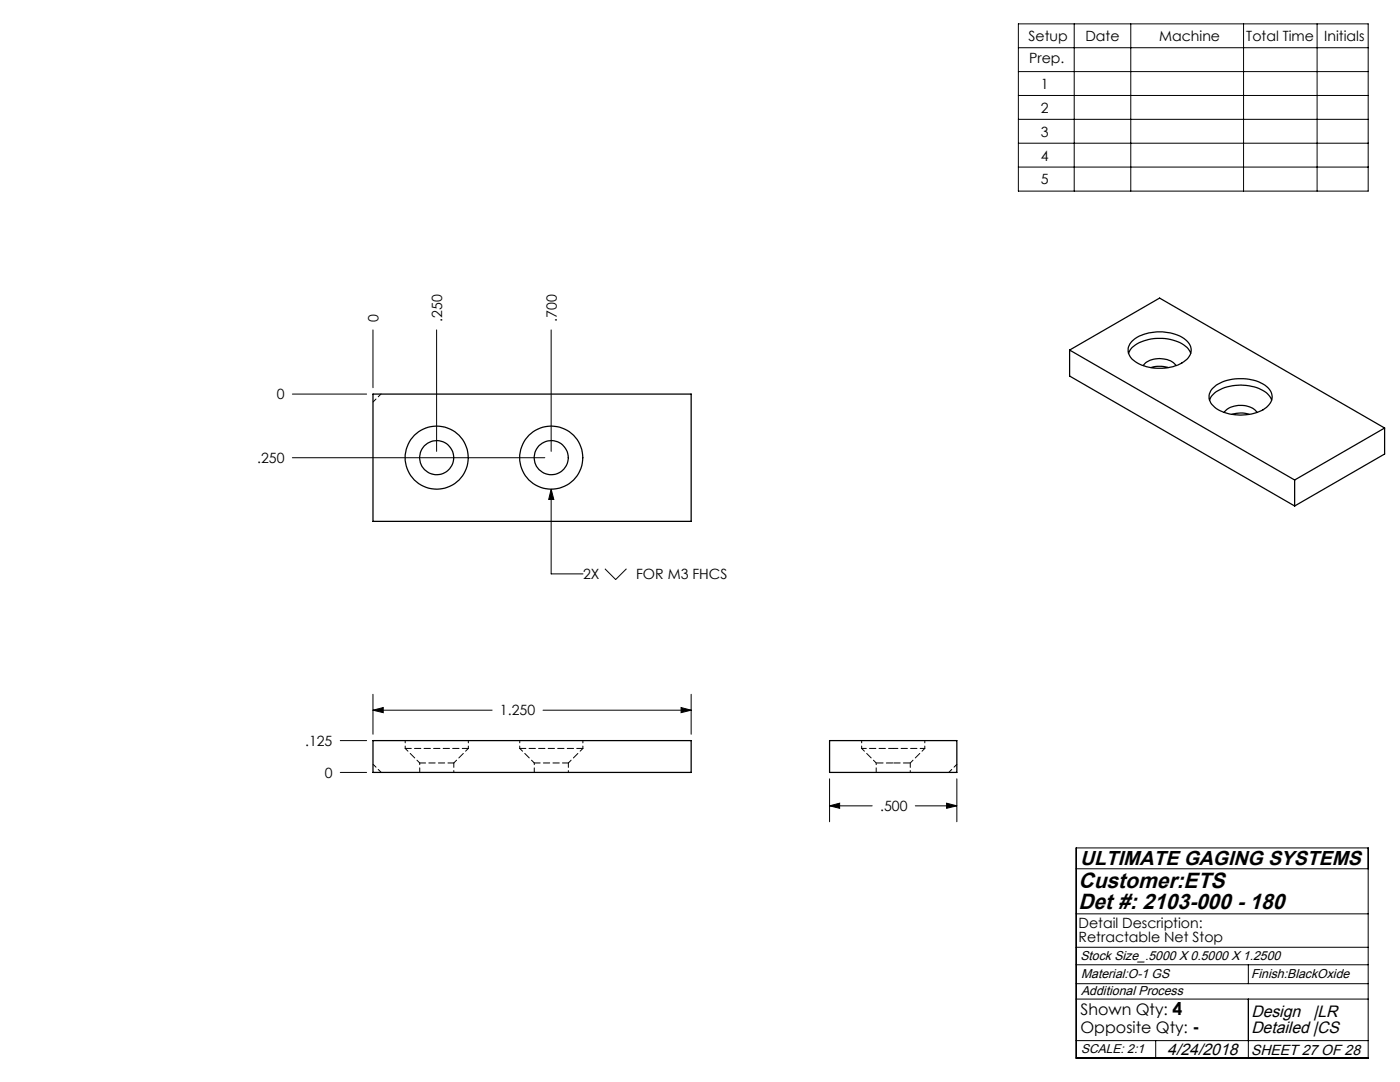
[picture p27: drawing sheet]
<svg xmlns="http://www.w3.org/2000/svg" width="279mm" height="216mm" viewBox="0 0 279 216" stroke-linecap="round" stroke-linejoin="round" font-family="sans-serif">
<defs><g id="words">
<g font-size="4.4">
<text x="215.2" y="177.1">Customer:ETS</text>
<text x="215.2" y="181.4">Det #: 2103-000 - 180</text>
</g>
<text font-size="4" x="215.5" y="172.6">ULTIMATE GAGING SYSTEMS</text>
<g font-size="3.3">
<text x="249.7" y="202.9">Design</text>
<text x="262.1" y="202.9">|LR</text>
<text x="249.7" y="206.1">Detailed |CS</text>
<text x="233" y="210.4">4/24/2018</text>
</g>
<g font-size="3.2">
<text x="215.6" y="202.6">Shown Qty: 4</text>
<text x="215.6" y="206.1">Opposite Qty: -</text>
</g>
<text font-size="2.9" x="249.7" y="210.4">SHEET 27 OF 28</text>
<g font-size="2.8">
<text x="205.3" y="8.1">Setup</text>
<text x="216.6" y="8.1">Date</text>
<text x="231.3" y="8.1">Machine</text>
<text x="248.7" y="8.1">Total Time</text>
<text x="264.3" y="8.1">Initials</text>
<text x="205.4" y="12.7">Prep.</text>
<text x="207.7" y="17.7">1</text>
<text x="207.7" y="22.5">2</text>
<text x="207.7" y="27.3">3</text>
<text x="207.7" y="32">4</text>
<text x="207.7" y="36.7">5</text>
<text x="75.5" y="64.2" transform="rotate(-90 75.5 64.2)">0</text>
<text x="88.2" y="64.2" transform="rotate(-90 88.2 64.2)">.250</text>
<text x="111.1" y="64.2" transform="rotate(-90 111.1 64.2)">.700</text>
<text x="55.2" y="79.7">0</text>
<text x="51.3" y="92.4">.250</text>
<text x="116.4" y="115.5">2X</text>
<text x="126.9" y="115.6">FOR M3 FHCS</text>
<text x="99.8" y="142.8">1.250</text>
<text x="60.9" y="148.8">.125</text>
<text x="64.8" y="155.2">0</text>
<text x="175.6" y="161.8">.500</text>
<text x="215.2" y="185.1">Detail Description:</text>
<text x="215.2" y="188">Retractable Net Stop</text>
</g>
<g font-size="2.6">
<text x="215.6" y="191.5">Stock Size_.5000 X 0.5000 X 1.2500</text>
<text x="215.8" y="195.2">Material:O-1 GS</text>
<text x="249.7" y="195.2">Finish:BlackOxide</text>
<text x="215.8" y="198.6">Additional Process</text>
</g>
<text font-size="2.5" x="215.8" y="210">SCALE: 2:1</text>
</g></defs>
<g fill="none" stroke="#000" stroke-width=".2">
<path d="M203.2 4.8h69.9v33.3h-69.9zM203.2 9.5h69.9M203.2 14.3h69.9M203.2 19.1h69.9M214.4 4.8v33.3M225.7 4.8v33.3M248.2 4.8v33.3M262.9 4.8v33.3M203.2 23.8h69.9M203.2 28.6h69.9M203.2 33.3h69.9M58.3 78.6h14.9"/>
<path d="M74.4 65.8v11.6M87.1 65.8v24.3M110 65.8v24.3M58.3 91.3h50.4M110 97.6l.5 2.1h-1zM110 97.6v16.9h6.3M120.7 113.5l2.2 2.1 2.1-2.1M74.4 138.5v8M137.9 138.5v8M67.9 154.1h5.3M67.9 147.8h5.3M74.4 141.7l2.1-.5v1z"/>
<path d="M74.4 141.7h23.8M108.4 141.7h29.5M135.9 141.2l2 .5-2 .5zM165.6 155.4v8.6M191 155.4v8.6M165.6 160.8l2-.5v1zM165.6 160.8h8.5M182.7 160.8h8.3M188.9 160.3l2.1 .5-2.1 .5zM214.8 169.2h58.3v41.9h-58.3zM214.8 173.4h58.3M214.8 196.3h58.3"/>
<path d="M214.8 192.5h58.3M214.8 189h58.3M214.8 199.4h58.3M214.8 182.4h58.3M249.1 192.5v3.8M249.1 199.4v11.7M214.8 207.6h58.3M230.6 207.6v3.5"/>
</g>
<path d="M135.9 141.2l2 .5-2 .5zM74.4 141.7l2.1-.5v1zM110 97.6l-.5 2.1h1zM165.6 160.8l2-.5v1zM188.9 160.3l2.1 .5-2.1 .5z" fill="#000"/>
<g fill="none" stroke="#000" stroke-width=".25">
<path d="M74.4 78.6h63.5v25.4h-63.5zM213.5 69.8v5.2l44.9 26M213.5 69.8l44.9 26M213.5 69.8l17.9-10.3 44.9 25.9M225.2 70.5a5.1 5.1 0 0 1 4.1-2.8 8.7 8.7 0 0 1 7.8 1.9l.5 .9M226 68.1a8.9 8.9 0 0 1 8.1-1.5 4.5 4.5 0 0 1 3.6 2.9 3.1 3.1 0 0 1-2.2 3.1 9.3 9.3 0 0 1-9.5-.9 2.44 2.44 0 0 1 0-3.6zM228.2 73a4.4 4.4 0 0 1 5.1-1.1l.9 .5 .5 .6M229.7 73.3a6.2 6.2 0 0 1 3.5 0M241.4 79.8a4.9 4.9 0 0 1 4-2.7 9 9 0 0 1 7.6 1.6l.8 1.1M241.9 77.6a8.4 8.4 0 0 1 7.8-1.8 4.9 4.9 0 0 1 4.1 2.8 3 3 0 0 1-2.2 3.4 9.8 9.8 0 0 1-9.2-.7 2.42 2.42 0 0 1-.5-3.7zM244.3 82.3a4.5 4.5 0 0 1 5.1-1.1l.9 .5 .6 .6M245.9 82.7a5.4 5.4 0 0 1 3.4 0"/>
<path d="M258.4 95.8v5.2M276.3 85.4l-17.9 10.4M276.3 85.4v5.2l-17.9 10.4M74.4 147.8h63.5v6.3h-63.5zM165.6 147.8h25.4v6.3h-25.4z"/>
<circle cx="87.2" cy="91.3" r="6.3"/>
<circle cx="87.2" cy="91.3" r="3.4"/>
<circle cx="110" cy="91.3" r="6.3"/>
<circle cx="110" cy="91.3" r="3.4"/>
</g>
<path d="M80.9 149.3h12.6M83.8 152.2h6.8M103.7 149.3h12.6M106.6 152.2h6.8" fill="none" stroke="#000" stroke-width=".2" stroke-dasharray="1.3 .6" stroke-dashoffset=".1"/>
<path d="M76.1 78.6l-1.6 1.6M74.5 152.5l1.6 1.6M80.9 149.3l2.9 2.9M90.6 152.2l2.9-2.9M103.7 149.3l2.9 2.9M113.4 152.2l2.9-2.9M172 149.3l2.9 2.9M181.7 152.2l2.9-2.9M189.4 154.1l1.6-1.6" fill="none" stroke="#000" stroke-width=".2" stroke-dasharray="1.3 .6" stroke-dashoffset=".5"/>
<path d="M80.9 147.8v1.5M93.5 149.3v-1.5M103.7 147.8v1.5M116.3 149.3v-1.5M172 147.8v1.5M184.6 149.3v-1.5" fill="none" stroke="#000" stroke-width=".2" stroke-dasharray="1.3 .6" stroke-dashoffset=".8"/>
<path d="M83.8 152.2v1.9M90.6 154.1v-1.9M106.6 152.2v1.9M113.4 154.1v-1.9M174.9 152.2v1.9M181.7 154.1v-1.9" fill="none" stroke="#000" stroke-width=".2" stroke-dasharray="1.3 .6" stroke-dashoffset=".9"/>
<path d="M172 149.3h6.3M178.3 149.3h6.3" fill="none" stroke="#000" stroke-width=".2" stroke-dasharray="1.3 .6" stroke-dashoffset=".3"/>
<path d="M174.9 152.2h3.4M178.3 152.2h3.4" fill="none" stroke="#000" stroke-width=".2" stroke-dasharray="1.3 .6" stroke-dashoffset="-.1"/>
<use href="#words"/>
</svg>
